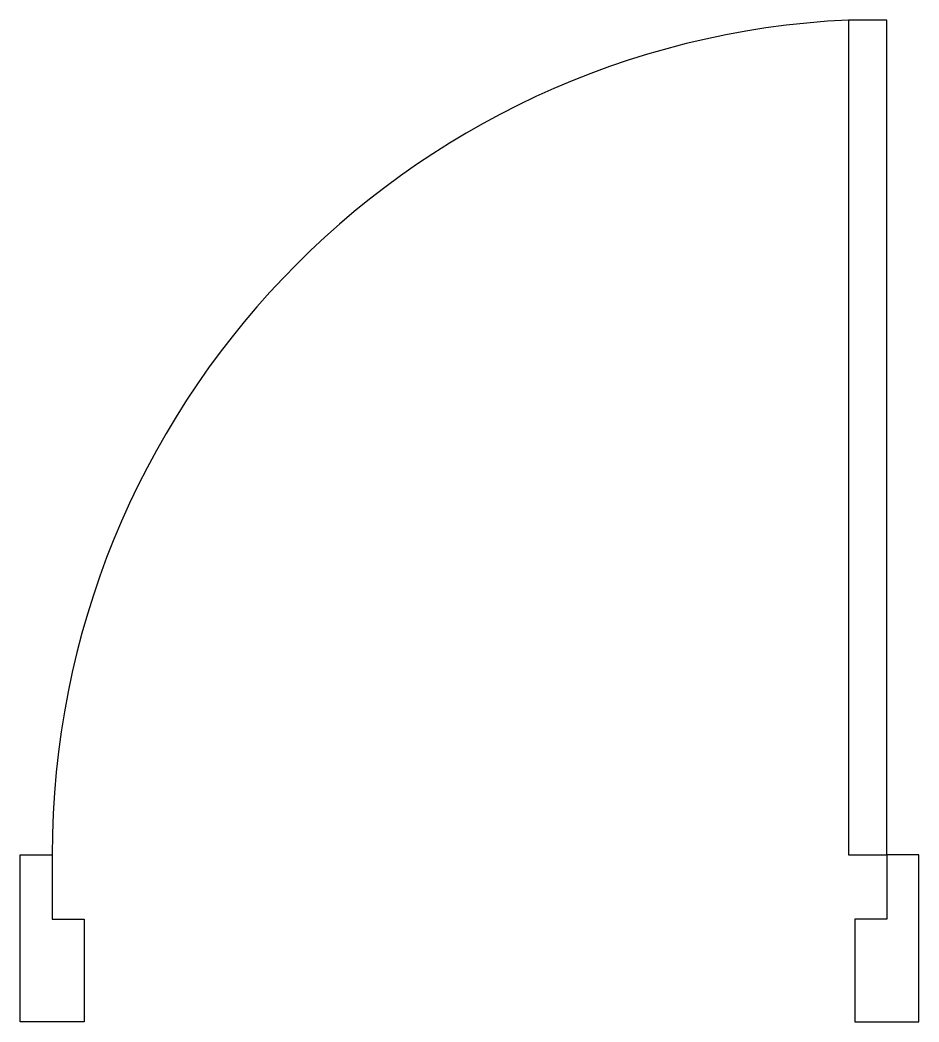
# Model space of a CAD drawing. Extents: x 4.7 to 5.4, y 4.87 to 5.65.
import ezdxf

# ---------------------------------------------------------------- set-up
doc = ezdxf.new("R2010")
doc.units = 0
doc.header["$MEASUREMENT"] = 0
doc.layers.get('0').update_dxf_attribs({"linetype": 'CONTINUOUS'})
doc.layers.add('GIRO', color=1, linetype='CONTINUOUS')

msp = doc.modelspace()

# ---------------------------------------------------------------- linework, layer by layer
for points in [[(5.375, 5), (5.375, 5.65), (5.345, 5.65), (5.345, 5)], [(4.7, 5), (4.725, 5), (4.725, 4.95), (4.75, 4.95), (4.75, 4.87), (4.7, 4.87)], [(5.4, 5), (5.375, 5), (5.375, 4.95), (5.35, 4.95), (5.35, 4.87), (5.4, 4.87)]]:
    msp.add_lwpolyline(points, close=True)
at = {"layer": 'GIRO'}
msp.add_arc((5.37573, 5), 0.65073, 92.70638, 180, dxfattribs=at)

doc.saveas('drawing.dxf')
